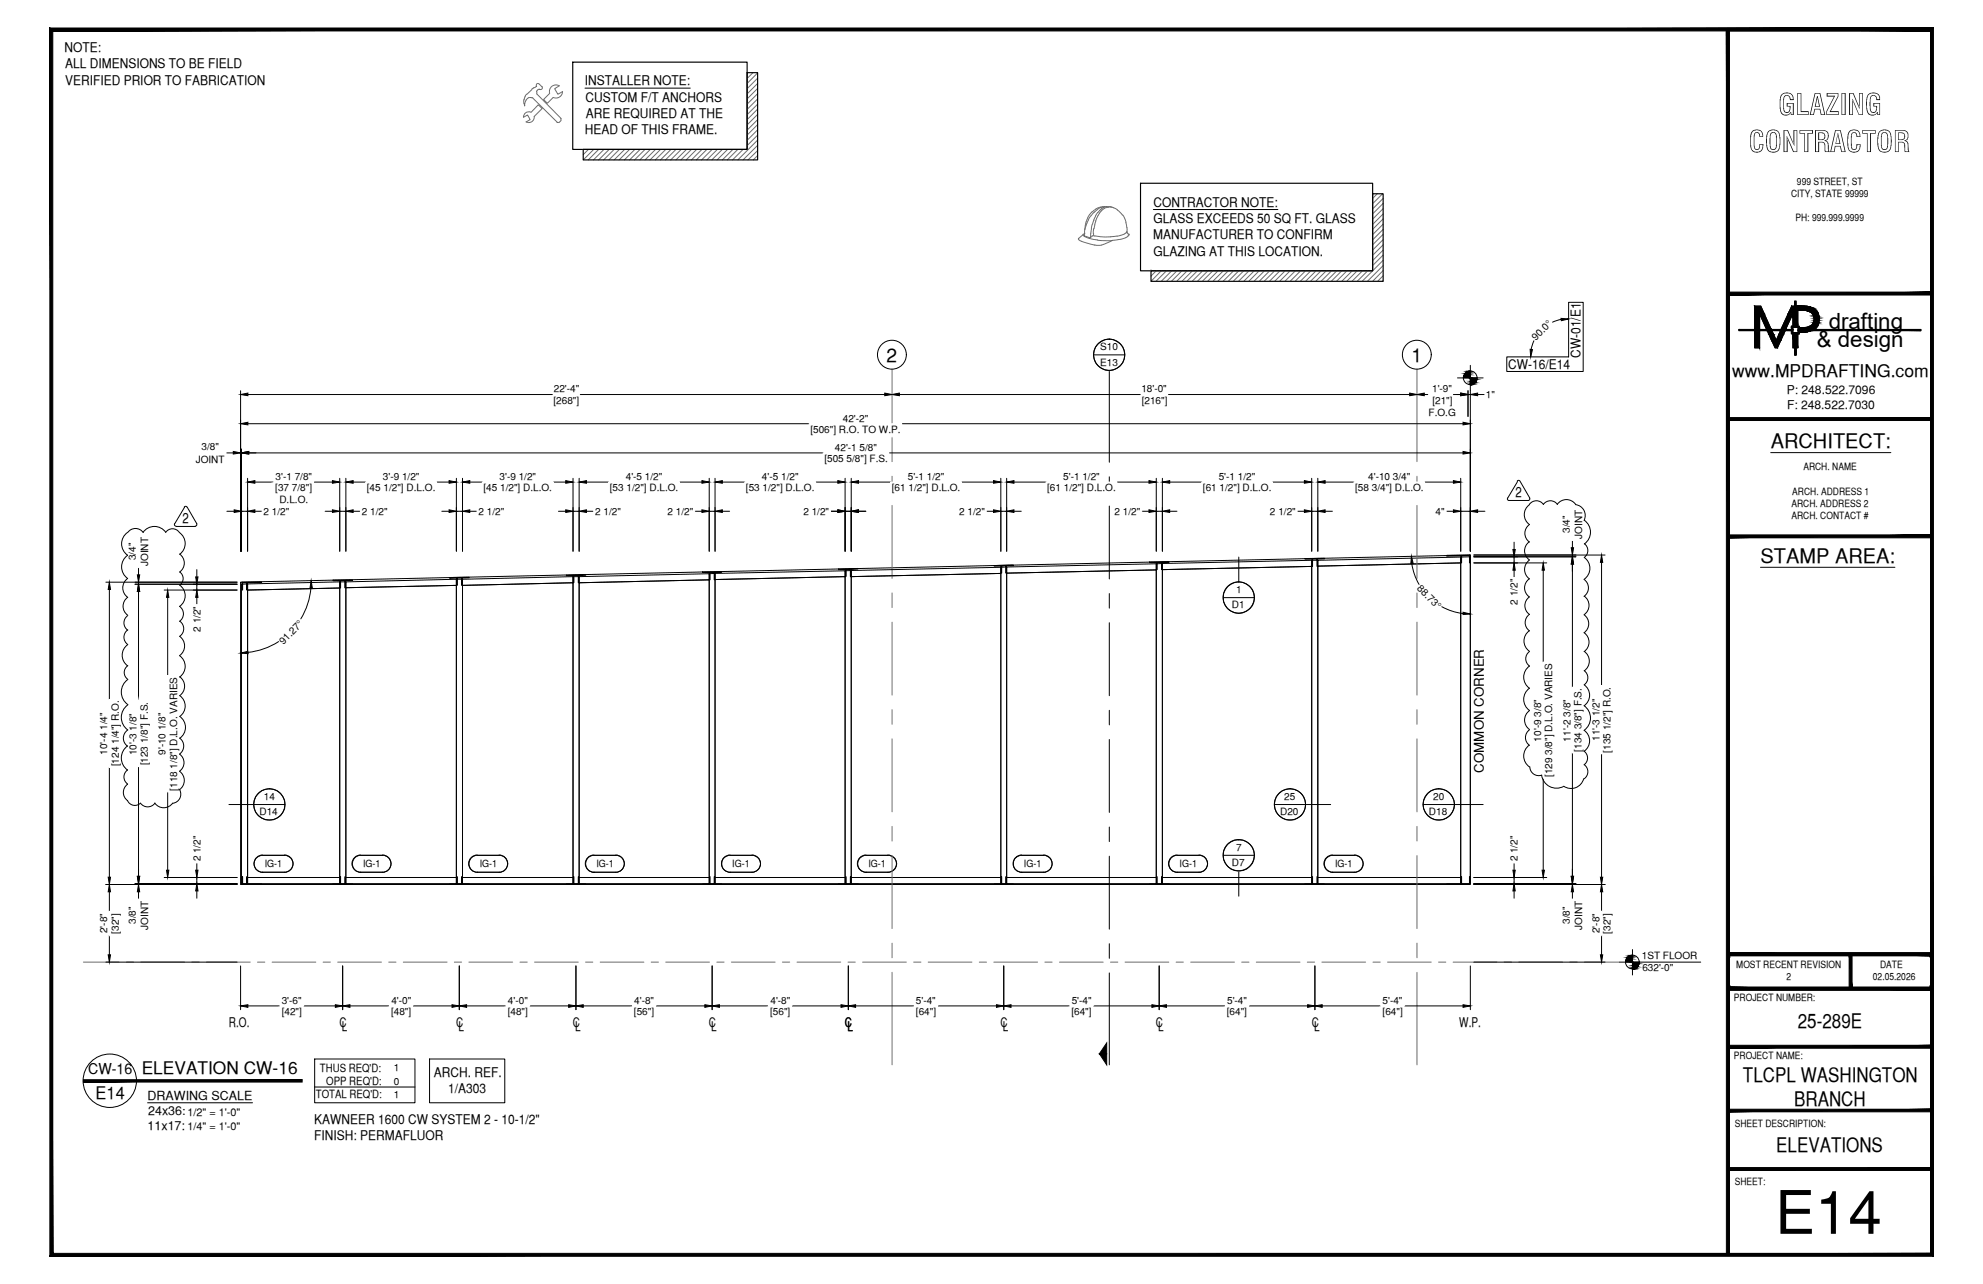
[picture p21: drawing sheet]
<svg xmlns="http://www.w3.org/2000/svg" width="432mm" height="279mm" viewBox="0 0 432 279" stroke-linecap="round" stroke-linejoin="round" font-family="sans-serif">
<defs><g id="words">
<text font-size="13.1" x="386.5" y="268.5">E14</text>
<g font-size="6.3">
<text x="387.2" y="25">GLAZING</text>
<text x="380.8" y="33.1">CONTRACTOR</text>
</g>
<g font-size="4.9">
<text x="398.2" y="71.5">drafting</text>
<text x="395.6" y="75.5">&amp; design</text>
</g>
<g font-size="4.4">
<text x="385.6" y="97.5">ARCHITECT:</text>
<text x="383.3" y="122.5">STAMP AREA:</text>
<text x="391.5" y="223.7">25-289E</text>
<text x="379.5" y="235.4">TLCPL WASHINGTON</text>
<text x="390.7" y="240.7">BRANCH</text>
<text x="386.8" y="250.7">ELEVATIONS</text>
</g>
<g font-size="4.2">
<text x="193" y="78.7">2</text>
<text x="307.3" y="78.7">1</text>
</g>
<g font-size="3.8">
<text x="377.2" y="82">www.MPDRAFTING.com</text>
<text x="30.9" y="233.6">ELEVATION CW-16</text>
<text x="20.8" y="239.1">E14</text>
</g>
<text font-size="3.3" x="19.2" y="233.8">CW-16</text>
<g font-size="3.1">
<text x="39.8" y="113.9">2</text>
<text x="330" y="108.2">2</text>
</g>
<g font-size="2.9">
<text x="14" y="11.2">NOTE:</text>
<text x="14.2" y="14.8">ALL DIMENSIONS TO BE FIELD</text>
<text x="14.2" y="18.4">VERIFIED PRIOR TO FABRICATION</text>
<text x="127.4" y="18.5">INSTALLER NOTE:</text>
<text x="127.5" y="22.1">CUSTOM F/T ANCHORS</text>
<text x="127.4" y="29.2">HEAD OF THIS FRAME.</text>
<text x="127.6" y="25.7">ARE REQUIRED AT THE</text>
<text x="251.1" y="45">CONTRACTOR NOTE:</text>
<text x="251.1" y="52.1">MANUFACTURER TO CONFIRM</text>
<text x="251.1" y="48.5">GLASS EXCEEDS 50 SQ FT. GLASS</text>
<text x="251.1" y="55.6">GLAZING AT THIS LOCATION.</text>
<text x="344.2" y="77.9" transform="rotate(-90 344.2 77.9)">CW-01/E1</text>
<text x="328.4" y="80.3">CW-16/E14</text>
<text x="323.1" y="168.1" transform="rotate(-90 323.1 168.1)">COMMON CORNER</text>
<text x="49.8" y="223.4">R.O.</text>
<text x="73.9" y="223.4">C</text>
<text x="74.4" y="224.4">L</text>
<text x="99.3" y="223.4">C</text>
<text x="99.8" y="224.4">L</text>
<text x="124.7" y="223.4">C</text>
<text x="125.2" y="224.4">L</text>
<text x="154.4" y="223.4">C</text>
<text x="154.9" y="224.4">L</text>
<text x="184" y="223.4">C</text>
<text x="184.5" y="224.4">L</text>
<text x="217.9" y="223.4">C</text>
<text x="218.4" y="224.4">L</text>
<text x="251.7" y="223.4">C</text>
<text x="252.2" y="224.4">L</text>
<text x="285.6" y="223.4">C</text>
<text x="286.1" y="224.4">L</text>
<text x="317.8" y="223.4">W.P.</text>
<text x="94.5" y="234.4">ARCH. REF.</text>
<text x="97.6" y="237.9">1/A303</text>
<text x="68.4" y="244.5">KAWNEER 1600 CW SYSTEM 2 - 10-1/2&quot;</text>
<text x="68.4" y="248">FINISH: PERMAFLUOR</text>
</g>
<g font-size="2.7">
<text x="32.1" y="239.3">DRAWING SCALE</text>
<text x="32.1" y="245.9">11x17:</text>
<text x="32.3" y="242.6">24x36:</text>
</g>
<g font-size="2.6">
<text x="389.1" y="85.8">P: 248.522.7096</text>
<text x="389.1" y="89">F: 248.522.7030</text>
</g>
<g font-size="2.5">
<text x="69.7" y="233.2">THUS REQ'D:</text>
<text x="68.8" y="239">TOTAL REQ'D:</text>
<text x="71.1" y="236.2">OPP REQ'D:</text>
</g>
<g font-size="2.4">
<text x="40.8" y="242.8">1/2&quot; = 1'-0&quot;</text>
<text x="40.8" y="245.9">1/4&quot; = 1'-0&quot;</text>
</g>
<g font-size="2.2">
<text x="391.3" y="40.2">999 STREET, ST</text>
<text x="390" y="42.9">CITY, STATE 99999</text>
<text x="391" y="48.2">PH: 999.999.9999</text>
<text x="239.6" y="76.3">S10</text>
<text x="334.5" y="74.2" transform="rotate(-45 334.5 74.2)">90.0°</text>
<text x="239.6" y="79.6">E13</text>
<text x="120.5" y="87.8">[268&quot;]</text>
<text x="120.6" y="85.4">22'-4&quot;</text>
<text x="248.5" y="85.4">18'-0&quot;</text>
<text x="248.6" y="87.8">[216&quot;]</text>
<text x="311.8" y="85.4">1'-9&quot;</text>
<text x="311.9" y="87.8">[21&quot;]</text>
<text x="323.5" y="86.6">1&quot;</text>
<text x="176.5" y="94.2">[506&quot;] R.O. TO W.P.</text>
<text x="183.5" y="91.8">42'-2&quot;</text>
<text x="311.1" y="90.5">F.O.G</text>
<text x="42.6" y="100.6">JOINT</text>
<text x="43.9" y="98">3/8&quot;</text>
<text x="179.5" y="100.5">[505 5/8&quot;] F.S.</text>
<text x="181.8" y="98.1">42'-1 5/8&quot;</text>
<text x="59.9" y="106.9">[37 7/8&quot;]</text>
<text x="60" y="104.5">3'-1 7/8&quot;</text>
<text x="79.9" y="106.9">[45 1/2&quot;] D.L.O.</text>
<text x="83.4" y="104.5">3'-9 1/2&quot;</text>
<text x="105.3" y="106.9">[45 1/2&quot;] D.L.O.</text>
<text x="108.8" y="104.5">3'-9 1/2&quot;</text>
<text x="132.8" y="106.9">[53 1/2&quot;] D.L.O.</text>
<text x="136.3" y="104.5">4'-5 1/2&quot;</text>
<text x="162.4" y="106.9">[53 1/2&quot;] D.L.O.</text>
<text x="165.9" y="104.5">4'-5 1/2&quot;</text>
<text x="194.2" y="106.9">[61 1/2&quot;] D.L.O.</text>
<text x="197.7" y="104.5">5'-1 1/2&quot;</text>
<text x="228" y="106.9">[61 1/2&quot;] D.L.O.</text>
<text x="231.5" y="104.5">5'-1 1/2&quot;</text>
<text x="261.9" y="106.9">[61 1/2&quot;] D.L.O.</text>
<text x="265.4" y="104.5">5'-1 1/2&quot;</text>
<text x="295.1" y="106.9">[58 3/4&quot;] D.L.O.</text>
<text x="297.9" y="104.5">4'-10 3/4&quot;</text>
<text x="390.3" y="107.6">ARCH. ADDRESS 1</text>
<text x="392.7" y="102.3">ARCH. NAME</text>
<text x="57.4" y="112">2 1/2&quot;</text>
<text x="60.8" y="109.5">D.L.O.</text>
<text x="78.8" y="112">2 1/2&quot;</text>
<text x="104.2" y="112">2 1/2&quot;</text>
<text x="129.6" y="112">2 1/2&quot;</text>
<text x="145.4" y="112">2 1/2&quot;</text>
<text x="174.9" y="112">2 1/2&quot;</text>
<text x="208.9" y="112">2 1/2&quot;</text>
<text x="242.7" y="112">2 1/2&quot;</text>
<text x="276.5" y="112">2 1/2&quot;</text>
<text x="312.6" y="112">4&quot;</text>
<text x="390.1" y="110.3">ARCH. ADDRESS 2</text>
<text x="390.1" y="113">ARCH. CONTACT #</text>
<text x="341.8" y="116" transform="rotate(-90 341.8 116)">3/4&quot;</text>
<text x="344.5" y="117.2" transform="rotate(-90 344.5 117.2)">JOINT</text>
<text x="29.6" y="121.9" transform="rotate(-90 29.6 121.9)">3/4&quot;</text>
<text x="32.3" y="123.2" transform="rotate(-90 32.3 123.2)">JOINT</text>
<text x="269.2" y="129.1">1</text>
<text x="308.4" y="128.3" transform="rotate(44 308.4 128.3)">88.73°</text>
<text x="330.5" y="131.6" transform="rotate(-90 330.5 131.6)">2 1/2&quot;</text>
<text x="43.6" y="137.5" transform="rotate(-90 43.6 137.5)">2 1/2&quot;</text>
<text x="268.2" y="132.4">D1</text>
<text x="61.7" y="140.3" transform="rotate(-46 61.7 140.3)">91.27°</text>
<text x="335.6" y="161.4" transform="rotate(-90 335.6 161.4)">10'-9 3/8&quot;</text>
<text x="341.9" y="161.4" transform="rotate(-90 341.9 161.4)">11'-2 3/8&quot;</text>
<text x="348.3" y="161.2" transform="rotate(-90 348.3 161.2)">11'-3 1/2&quot;</text>
<text x="23.4" y="164.2" transform="rotate(-90 23.4 164.2)">10'-4 1/4&quot;</text>
<text x="25.8" y="166.8" transform="rotate(-90 25.8 166.8)">[124 1/4&quot;] R.O.</text>
<text x="29.7" y="164.3" transform="rotate(-90 29.7 164.3)">10'-3 1/8&quot;</text>
<text x="32.2" y="166.6" transform="rotate(-90 32.2 166.6)">[123 1/8&quot;] F.S.</text>
<text x="36.1" y="164.3" transform="rotate(-90 36.1 164.3)">9'-10 1/8&quot;</text>
<text x="344.4" y="163.6" transform="rotate(-90 344.4 163.6)">[134 3/8&quot;] F.S.</text>
<text x="350.7" y="163.8" transform="rotate(-90 350.7 163.8)">[135 1/2&quot;] R.O.</text>
<text x="38.5" y="172.1" transform="rotate(-90 38.5 172.1)">[118 1/8&quot;] D.L.O. VARIES</text>
<text x="338" y="169.1" transform="rotate(-90 338 169.1)">[129 3/8&quot;] D.L.O. VARIES</text>
<text x="56.5" y="177.4">D14</text>
<text x="57.5" y="174.1">14</text>
<text x="278.8" y="177.4">D20</text>
<text x="279.7" y="174.1">25</text>
<text x="311.1" y="177.4">D18</text>
<text x="312.1" y="174.1">20</text>
<text x="269.2" y="185.2">7</text>
<text x="43.6" y="187.5" transform="rotate(-90 43.6 187.5)">2 1/2&quot;</text>
<text x="57.7" y="188.7">IG-1</text>
<text x="79.1" y="188.7">IG-1</text>
<text x="104.5" y="188.7">IG-1</text>
<text x="129.9" y="188.7">IG-1</text>
<text x="159.4" y="188.7">IG-1</text>
<text x="189.1" y="188.7">IG-1</text>
<text x="222.9" y="188.7">IG-1</text>
<text x="256.9" y="188.7">IG-1</text>
<text x="268.2" y="188.5">D7</text>
<text x="290.7" y="188.7">IG-1</text>
<text x="330.5" y="187.5" transform="rotate(-90 330.5 187.5)">2 1/2&quot;</text>
<text x="23.4" y="203.1" transform="rotate(-90 23.4 203.1)">2'-8&quot;</text>
<text x="25.8" y="203.1" transform="rotate(-90 25.8 203.1)">[32&quot;]</text>
<text x="29.6" y="201" transform="rotate(-90 29.6 201)">3/8&quot;</text>
<text x="32.3" y="202.3" transform="rotate(-90 32.3 202.3)">JOINT</text>
<text x="341.8" y="201" transform="rotate(-90 341.8 201)">3/8&quot;</text>
<text x="344.5" y="202.3" transform="rotate(-90 344.5 202.3)">JOINT</text>
<text x="348.3" y="203.1" transform="rotate(-90 348.3 203.1)">2'-8&quot;</text>
<text x="350.7" y="203.1" transform="rotate(-90 350.7 203.1)">[32&quot;]</text>
<text x="357.5" y="208.7">1ST FLOOR</text>
<text x="357.6" y="211.3">632'-0&quot;</text>
<text x="378.1" y="210.6">MOST RECENT REVISION</text>
<text x="389" y="213.3">2</text>
<text x="407.8" y="213.2">02.05.2026</text>
<text x="409.4" y="210.6">DATE</text>
<text x="61.3" y="218.4">3'-6&quot;</text>
<text x="61.3" y="220.9">[42&quot;]</text>
<text x="85.2" y="220.9">[48&quot;]</text>
<text x="85.2" y="218.4">4'-0&quot;</text>
<text x="110.6" y="220.9">[48&quot;]</text>
<text x="110.6" y="218.4">4'-0&quot;</text>
<text x="138" y="220.9">[56&quot;]</text>
<text x="138.1" y="218.4">4'-8&quot;</text>
<text x="167.7" y="220.9">[56&quot;]</text>
<text x="167.8" y="218.4">4'-8&quot;</text>
<text x="199.5" y="218.4">5'-4&quot;</text>
<text x="199.5" y="220.9">[64&quot;]</text>
<text x="233.3" y="220.9">[64&quot;]</text>
<text x="233.4" y="218.4">5'-4&quot;</text>
<text x="267.1" y="220.9">[64&quot;]</text>
<text x="267.2" y="218.4">5'-4&quot;</text>
<text x="301.1" y="218.4">5'-4&quot;</text>
<text x="301.1" y="220.9">[64&quot;]</text>
<text x="377.6" y="217.8">PROJECT NUMBER:</text>
<text x="85.8" y="233.1">1</text>
<text x="377.6" y="230.4">PROJECT NAME:</text>
<text x="85.8" y="236">0</text>
<text x="85.8" y="238.8">1</text>
<text x="377.8" y="245.2">SHEET DESCRIPTION:</text>
<text x="377.8" y="257.9">SHEET:</text>
</g>
</g></defs>
<!-- layer: GLASS -->
<path d="M53.9 128.4l20.1-.4v62.9h-20.1zM75.3 127.9l24.1-.5v63.5h-24.1zM100.7 127.4l24.1-.6v64.1h-24.1zM126.1 126.8l28.3-.6v64.7h-28.3zM155.7 126.1l28.3-.6v65.4h-28.3zM185.4 125.5l32.5-.7v66.1h-32.5zM219.2 124.7l32.6-.7v66.9h-32.6zM253.1 124l32.5-.7v67.6h-32.5zM287 123.2l31.1-.7v68.4h-31.1z" fill="none" stroke="#000" stroke-width=".22"/>
<!-- layer: COMPONENTS -->
<g fill="none" stroke="#000" stroke-width=".22">
<path d="M52.6 127.1h1.3v65.2h-1.3zM53.9 127.1l20.1-.5v1.4l-20.1 .4zM60.7 139.6a15.4 15.4 0 0 1-6.8 2.4M67.7 127.9a15.4 15.4 0 0 1-2.2 6.8M74 126.6h1.3v65.7h-1.3zM75.3 126.6l24.1-.6v1.4l-24.1 .5zM99.4 126h1.3v66.3h-1.3zM100.7 126l24.1-.5v1.3l-24.1 .6zM124.8 125.5h1.3v66.8h-1.3zM126.1 125.5l28.3-.7v1.4l-28.3 .6zM154.4 124.8h1.3v67.5h-1.3zM155.7 124.8l28.3-.6v1.3l-28.3 .6z"/>
<path d="M184 124.2l1.4-.1v68.2h-1.4zM185.4 124.1l32.5-.7v1.4l-32.5 .7zM217.9 123.4h1.3v68.9h-1.3zM219.2 123.4l32.6-.7v1.3l-32.6 .7zM251.8 122.7l1.3-.1v69.7h-1.3zM253.1 122.6l32.5-.7v1.4l-32.5 .7zM285.6 121.9h1.4v70.4h-1.4zM287 121.9l31.1-.7v1.3l-31.1 .7zM307.4 122.6l.7 2.7 .9 1.9M314 132l2.5 1.1 2 .4M318.1 121.2h2.1v71.1h-2.1zM53.9 190.9h20.1v1.4h-20.1z"/>
<path d="M75.3 190.9h24.1v1.4h-24.1zM100.7 190.9h24.1v1.4h-24.1zM126.1 190.9h28.3v1.4h-28.3zM155.7 190.9h28.3v1.4h-28.3zM185.4 190.9h32.5v1.4h-32.5zM219.2 190.9h32.6v1.4h-32.6zM253.1 190.9h32.5v1.4h-32.5zM287 190.9h31.1v1.4h-31.1z"/>
</g>
<!-- layer: GLASS TAG -->
<g fill="none" stroke="#fff" stroke-width=".22">
<path d="M56.8 189.8h5.5h-5.1h4.8M62 186.1h-5.1h5.4M78.2 189.8h5.4h-5.1h4.8M83.3 186.1h-5.1h5.4M103.6 189.8h5.4h-5.1h4.8M108.7 186.1h-5.1h5.4M129 189.8h5.4h-5.1h4.8M134.1 186.1h-5.1h5.4M158.7 189.8h5.4h-5.1h4.8M163.8 186.1h-5.1h5.4M188.3 189.8h5.4h-5.1h4.8M193.4 186.1h-5.1h5.4"/>
<path d="M222.2 189.8h5.4h-5.1h4.8M227.3 186.1h-5.1h5.4M256 189.8h5.4h-5.1h4.8M261.1 186.1h-5.1h5.4M289.9 189.8h5.4h-5.1h4.8M295 186.1h-5.1h5.4"/>
</g>
<g fill="#fff" stroke="#fff" stroke-width=".22">
<path d="M289.3 186.4l.6-.3h5.4zM289.3 186.4h6.6l-.6-.3zM288.8 186.8l.5-.4h6.6zM288.8 186.8h7.6l-.5-.4zM288.8 186.8h7.6l-7.9 .5zM288.5 187.3h8.2l-.3-.5zM288.5 187.3h8.2l-8.3 .7zM288.4 188h8.5l-.2-.7zM288.4 188h8.5l-8.4 .6zM288.5 188.6h8.2l.2-.6zM288.5 188.6h8.2l-7.9 .6zM288.8 189.2h7.6l.3-.6zM288.8 189.2h7.6l-7.1 .3zM289.3 189.5h6.6l.5-.3zM289.3 189.5h6.6l-6 .3zM289.9 189.8h5.4l.6-.3z"/>
<path d="M255.4 186.4l.6-.3h5.4zM255.4 186.4h6.7l-.7-.3zM255 186.8l.4-.4h6.7zM255 186.8h7.5l-.4-.4zM255 186.8h7.5l-7.9 .5zM254.6 187.3h8.2l-.3-.5zM254.6 187.3h8.2l-8.3 .7zM254.5 188h8.5l-.2-.7zM254.5 188h8.5l-8.4 .6zM254.6 188.6h8.2l.2-.6zM254.6 188.6h8.2l-7.8 .6zM255 189.2h7.5l.3-.6zM255 189.2h7.5l-7.1 .3zM255.4 189.5h6.7l.4-.3zM255.4 189.5h6.7l-6.1 .3zM256 189.8h5.4l.7-.3z"/>
<path d="M128.4 186.4l.6-.3h5.4zM128.4 186.4h6.7l-.7-.3zM128 186.8l.4-.4h6.7zM128 186.8h7.5l-.4-.4zM128 186.8h7.5l-7.9 .5zM127.6 187.3h8.2l-.3-.5zM127.6 187.3h8.2l-8.3 .7zM127.5 188h8.5l-.2-.7zM127.5 188h8.5l-8.4 .6zM127.6 188.6h8.2l.2-.6zM127.6 188.6h8.2l-7.8 .6zM128 189.2h7.5l.3-.6zM128 189.2h7.5l-7.1 .3zM128.4 189.5h6.7l.4-.3zM128.4 189.5h6.7l-6.1 .3zM129 189.8h5.4l.7-.3z"/>
<path d="M103 186.4l.6-.3h5.4zM103 186.4h6.7l-.7-.3zM102.6 186.8l.4-.4h6.7zM102.6 186.8h7.5l-.4-.4zM102.6 186.8h7.5l-7.9 .5zM102.2 187.3h8.2l-.3-.5zM102.2 187.3h8.2l-8.3 .7zM102.1 188h8.5l-.2-.7zM102.1 188h8.5l-8.4 .6zM102.2 188.6h8.2l.2-.6zM102.2 188.6h8.2l-7.8 .6zM102.6 189.2h7.5l.3-.6zM102.6 189.2h7.5l-7.1 .3zM103 189.5h6.7l.4-.3zM103 189.5h6.7l-6.1 .3zM103.6 189.8h5.4l.7-.3z"/>
<path d="M77.6 186.4l.6-.3h5.4zM77.6 186.4h6.7l-.7-.3zM77.2 186.8l.4-.4h6.7zM77.2 186.8h7.5l-.4-.4zM77.2 186.8h7.5l-7.9 .5zM76.8 187.3h8.2l-.3-.5zM76.8 187.3h8.2l-8.3 .7zM76.7 188h8.5l-.2-.7zM76.7 188h8.5l-8.4 .6zM76.8 188.6h8.2l.2-.6zM76.8 188.6h8.2l-7.8 .6zM77.2 189.2h7.5l.3-.6zM77.2 189.2h7.5l-7.1 .3zM77.6 189.5h6.7l.4-.3zM77.6 189.5h6.7l-6.1 .3zM78.2 189.8h5.4l.7-.3z"/>
<path d="M56.3 186.4l.6-.3h5.4zM56.3 186.4h6.6l-.6-.3zM55.8 186.8l.5-.4h6.6zM55.8 186.8h7.6l-.5-.4zM55.8 186.8h7.6l-8 .5zM55.4 187.3h8.3l-.3-.5zM55.4 187.3h8.3l-8.4 .7zM55.3 188h8.5l-.1-.7zM55.3 188h8.5l-8.4 .6zM55.4 188.6h8.3l.1-.6zM55.4 188.6h8.3l-7.9 .6zM55.8 189.2h7.6l.3-.6zM55.8 189.2h7.6l-7.1 .3zM56.3 189.5h6.6l.5-.3zM56.3 189.5h6.6l-6.1 .3zM56.8 189.8h5.5l.6-.3z"/>
<path d="M221.6 186.4l.6-.3h5.4zM221.6 186.4h6.6l-.6-.3zM221 186.8l.6-.4h6.6zM221 186.8h7.7l-.5-.4zM221 186.8h7.7l-8 .5zM220.7 187.3h8.3l-.3-.5zM220.7 187.3h8.3l-8.3 .7zM220.7 188h8.4l-.1-.7zM220.7 188h8.4l-8.4 .6zM220.7 188.6h8.3l.1-.6zM220.7 188.6h8.3l-8 .6zM221 189.2h7.7l.3-.6zM221 189.2h7.7l-7.1 .3zM221.6 189.5h6.6l.5-.3zM221.6 189.5h6.6l-6 .3zM222.2 189.8h5.4l.6-.3z"/>
<path d="M187.7 186.4l.6-.3h5.4zM187.7 186.4h6.6l-.6-.3zM187.2 186.8l.5-.4h6.6zM187.2 186.8h7.6l-.5-.4zM187.2 186.8h7.6l-7.9 .5zM186.9 187.3h8.2l-.3-.5zM186.9 187.3h8.2l-8.3 .7zM186.8 188h8.5l-.2-.7zM186.8 188h8.5l-8.4 .6zM186.9 188.6h8.2l.2-.6zM186.9 188.6h8.2l-7.9 .6zM187.2 189.2h7.6l.3-.6zM187.2 189.2h7.6l-7.1 .3zM187.7 189.5h6.6l.5-.3zM187.7 189.5h6.6l-6 .3zM188.3 189.8h5.4l.6-.3z"/>
<path d="M158.1 186.4l.6-.3h5.4zM158.1 186.4h6.6l-.6-.3zM157.5 186.8l.6-.4h6.6zM157.5 186.8h7.7l-.5-.4zM157.5 186.8h7.7l-8 .5zM157.2 187.3h8.3l-.3-.5zM157.2 187.3h8.3l-8.3 .7zM157.2 188h8.4l-.1-.7zM157.2 188h8.4l-8.4 .6zM157.2 188.6h8.3l.1-.6zM157.2 188.6h8.3l-8 .6zM157.5 189.2h7.7l.3-.6zM157.5 189.2h7.7l-7.1 .3zM158.1 189.5h6.6l.5-.3zM158.1 189.5h6.6l-6 .3zM158.7 189.8h5.4l.6-.3z"/>
</g>
<path d="M55.8 186.8l1.1-.7h5.1a1.84 1.84 0 0 1 1.8 1.9 1.84 1.84 0 0 1-1.8 1.8h-4.8a1.84 1.84 0 0 1-1.7-1 1.84 1.84 0 0 1 .3-2zM77.2 186.8l1-.7h5.1a1.84 1.84 0 0 1 1.9 1.9 1.84 1.84 0 0 1-1.9 1.8h-4.8a1.84 1.84 0 0 1-1.6-1.1 1.84 1.84 0 0 1 .3-1.9zM102.6 186.8l1-.7h5.1a1.84 1.84 0 0 1 1.9 1.9 1.84 1.84 0 0 1-1.9 1.8h-4.8a1.84 1.84 0 0 1-1.6-1.1 1.84 1.84 0 0 1 .3-1.9zM128 186.8l1-.7h5.1a1.84 1.84 0 0 1 1.9 1.9 1.84 1.84 0 0 1-1.9 1.8h-4.8a1.84 1.84 0 0 1-1.6-1.1 1.84 1.84 0 0 1 .3-1.9zM157.5 186.8l1.2-.7h5.1a1.84 1.84 0 0 1 1.8 1.9 1.84 1.84 0 0 1-1.8 1.8h-4.8a1.84 1.84 0 0 1-1.7-1 1.84 1.84 0 0 1 .2-2zM187.2 186.8l1.1-.7h5.1a1.84 1.84 0 0 1 1.9 1.9 1.84 1.84 0 0 1-1.9 1.8h-4.8a1.84 1.84 0 0 1-1.7-1.1 1.84 1.84 0 0 1 .3-1.9zM221 186.8l1.2-.7h5.1a1.84 1.84 0 0 1 1.8 1.9 1.84 1.84 0 0 1-1.8 1.8h-4.8a1.84 1.84 0 0 1-1.7-1 1.84 1.84 0 0 1 .2-2zM255 186.8l1-.7h5.1a1.84 1.84 0 0 1 1.9 1.9 1.84 1.84 0 0 1-1.9 1.8h-4.8a1.84 1.84 0 0 1-1.6-1.1 1.84 1.84 0 0 1 .3-1.9zM288.8 186.8l1.1-.7h5.1a1.84 1.84 0 0 1 1.9 1.9 1.84 1.84 0 0 1-1.9 1.8h-4.8a1.84 1.84 0 0 1-1.7-1.1 1.84 1.84 0 0 1 .3-1.9z" fill="none" stroke="#000" stroke-width=".22"/>
<!-- layer: SYMBOLS -->
<g fill="none" stroke="#000" stroke-width=".22">
<path d="M238.1 77.2h6.8M320.2 79.5v5.5M334 74.2l-.6 1.8M339.9 69.5l-1.8 .6M241.6 80.6v20M317.4 82.2h5.6M241.6 103.8v3.1M241.6 110.1v15.9M241.6 129.2v3.1M241.6 135.5v15.9M266.4 130h6.8M241.6 154.6v3.1"/>
<path d="M55.2 175.1h6.8M241.6 160.9v15.9M241.6 180v3.1M277.5 175.1h6.8M309.9 175.1h6.8M57.2 186.1a1.87 1.87 0 0 0-1.9 1.8 1.87 1.87 0 0 0 1.9 1.9M57.2 186.1h4.8M61.9 186.1a1.87 1.87 0 0 1 1.9 1.8 1.87 1.87 0 0 1-1.9 1.9h-4.7M78.5 186.1a1.87 1.87 0 0 0-1.9 1.8 1.87 1.87 0 0 0 1.9 1.9M78.5 186.1h4.8M83.3 186.1a1.87 1.87 0 0 1 1.9 1.8 1.87 1.87 0 0 1-1.9 1.9h-4.8M103.9 186.1a1.87 1.87 0 0 0-1.9 1.8 1.87 1.87 0 0 0 1.9 1.9"/>
<path d="M103.9 186.1h4.8M103.9 189.8h4.8M108.7 186.1a1.87 1.87 0 0 1 1.9 1.8 1.87 1.87 0 0 1-1.9 1.9M129.3 186.1a1.87 1.87 0 0 0-1.9 1.8 1.87 1.87 0 0 0 1.9 1.9h4.8M129.3 186.1h4.8M134.1 186.1a1.87 1.87 0 0 1 1.9 1.8 1.87 1.87 0 0 1-1.9 1.9M159 186.1a1.87 1.87 0 0 0-1.9 1.8 1.87 1.87 0 0 0 1.9 1.9M159 186.1h4.8M163.7 186.1a1.87 1.87 0 0 1 1.9 1.8 1.87 1.87 0 0 1-1.9 1.9h-4.7M188.6 186.1a1.87 1.87 0 0 0-1.9 1.8 1.87 1.87 0 0 0 1.9 1.9h4.8M188.6 186.1h4.8M193.3 186.1a1.87 1.87 0 0 1 1.9 1.8 1.87 1.87 0 0 1-1.9 1.9"/>
<path d="M222.5 186.1a1.87 1.87 0 0 0-1.9 1.8 1.87 1.87 0 0 0 1.9 1.9h4.8M222.5 186.1h4.8M227.2 186.1a1.87 1.87 0 0 1 1.9 1.8 1.87 1.87 0 0 1-1.9 1.9M241.6 186.3v15.9M256.3 186.1a1.87 1.87 0 0 0-1.9 1.8 1.87 1.87 0 0 0 1.9 1.9M256.3 186.1h4.8M256.3 189.8h4.8M261.1 186.1a1.87 1.87 0 0 1 1.9 1.8 1.87 1.87 0 0 1-1.9 1.9M266.4 186.1h6.8M290.2 186.1a1.87 1.87 0 0 0-1.9 1.8 1.87 1.87 0 0 0 1.9 1.9M290.2 186.1h4.8M294.9 186.1a1.87 1.87 0 0 1 1.9 1.8 1.87 1.87 0 0 1-1.9 1.9h-4.7"/>
<path d="M241.6 205.4v3.1M241.6 211.7v20M352.7 209.4h17.6M355.5 206.6v5.6M68.5 230.4h21.9v9.6h-21.9zM68.5 236.5h21.9"/>
<circle cx="241.5" cy="77.2" r="3.4"/>
<circle cx="320.1" cy="82.2" r="1.49"/>
<circle cx="269.7" cy="130" r="3.4"/>
<circle cx="58.6" cy="175" r="3.4"/>
<circle cx="280.9" cy="175" r="3.4"/>
<circle cx="313.3" cy="175" r="3.4"/>
<circle cx="269.7" cy="186.1" r="3.4"/>
<circle cx="355.4" cy="209.3" r="1.49"/>
<circle cx="23.9" cy="235.2" r="5.8"/>
</g>
<!-- layer: ROUGH OPENING -->
<path d="M52.4 126.7l267.8-5.9v71.7h-267.8z" fill="none" stroke="#000" stroke-width=".22"/>
<!-- layer: DETAIL TAG -->
<path d="M269.7 126.6l-.8 .1M58.7 171.6l.9 .2M280.9 171.6l-.9 .2M313.3 171.6l-.9 .2M269.7 182.8h-.8" fill="none" stroke="#fff" stroke-width=".22"/>
<g fill="#fff" stroke="#fff" stroke-width=".22">
<path d="M269.7 133.5l1.8-.5-.9 .3zM268.9 133.3l.8 .2 1.8-.5zM268.9 133.3l3.3-.8-.7 .5zM268 133l.9 .3 3.3-.8zM268 133l4.7-1.2-.5 .7zM267.3 132.5l.7 .5 4.7-1.2zM267.3 132.5l5.7-1.6-.3 .9zM266.8 131.8l.5 .7 5.7-1.6zM266.8 131.8l6.4-1.8-.2 .9zM266.4 130.9l.4 .9 6.4-1.8zM266.4 130.9l6.6-1.7 .2 .8zM266.4 130v.9l6.6-1.7zM266.4 130l6.3-1.7 .3 .9zM266.4 129.2v.8l6.3-1.7zM266.4 129.2l5.8-1.6 .5 .7zM266.8 128.3l-.4 .9 5.8-1.6zM266.8 128.3l4.7-1.2 .7 .5zM267.3 127.6l-.5 .7 4.7-1.2zM267.3 127.6l3.3-.9 .9 .4zM267.3 127.6l3.3-.9-2.6 .4zM268 127.1l1.7-.5 .9 .1zM268 127.1l1.7-.5-.8 .1z"/>
<path d="M269.7 189.5l1.8-.4zM268.9 189.4l.8 .1 1.8-.4zM268.9 189.4l3.3-.9-.7 .6zM268 189.1l.9 .3 3.3-.9zM268 189.1l4.7-1.3-.5 .7zM267.3 188.5l.7 .6 4.7-1.3zM267.3 188.5l5.7-1.5-.3 .8zM266.8 187.8l.5 .7 5.7-1.5zM266.8 187.8l6.4-1.7-.2 .9zM266.4 187l.4 .8 6.4-1.7zM266.4 187l6.6-1.8 .2 .9zM266.4 186.1v.9l6.6-1.8zM266.4 186.1l6.3-1.7 .3 .8zM266.4 185.2v.9l6.3-1.7zM266.4 185.2l5.8-1.5 .5 .7zM266.8 184.4l-.4 .8 5.8-1.5zM266.8 184.4l4.7-1.2 .7 .5zM267.3 183.7l-.5 .7 4.7-1.2zM267.3 183.7l3.3-.9 .9 .4zM267.3 183.7l3.3-.9-2.6 .4zM268 183.2l1.7-.4h.9zM268 183.2l1.7-.4h-.8z"/>
<path d="M313.3 178.4l1.7-.4-.8 .4zM312.4 178.4h.9l1.7-.4zM312.4 178.4l3.3-.9-.7 .5zM311.6 178l.8 .4 3.3-.9zM311.6 178l4.6-1.2-.5 .7zM310.9 177.5l.7 .5 4.6-1.2zM310.9 177.5l5.7-1.5-.4 .8zM310.4 176.8l.5 .7 5.7-1.5zM310.4 176.8l6.3-1.7-.1 .9zM310 176l.4 .8 6.3-1.7zM310 176l6.6-1.8 .1 .9zM309.9 175.1l.1 .9 6.6-1.8zM309.9 175.1l6.3-1.7 .4 .8zM310 174.2l-.1 .9 6.3-1.7zM310 174.2l5.7-1.5 .5 .7zM310.4 173.4l-.4 .8 5.7-1.5zM310.4 173.4l4.6-1.3 .7 .6zM310.9 172.7l-.5 .7 4.6-1.3zM310.9 172.7l3.3-.9 .8 .3zM310.9 172.7l3.3-.9-2.6 .3zM311.6 172.1l1.7-.5 .9 .2zM311.6 172.1l1.7-.5z"/>
<path d="M280.9 178.4l1.7-.4-.8 .4zM280 178.4h.9l1.7-.4zM280 178.4l3.3-.9-.7 .5zM279.2 178l.8 .4 3.3-.9zM279.2 178l4.6-1.2-.5 .7zM278.5 177.5l.7 .5 4.6-1.2zM278.5 177.5l5.7-1.5-.4 .8zM277.9 176.8l.6 .7 5.7-1.5zM277.9 176.8l6.4-1.7-.1 .9zM277.6 176l.3 .8 6.4-1.7zM277.6 176l6.6-1.8 .1 .9zM277.5 175.1l.1 .9 6.6-1.8zM277.5 175.1l6.3-1.7 .4 .8zM277.6 174.2l-.1 .9 6.3-1.7zM277.6 174.2l5.7-1.5 .5 .7zM277.9 173.4l-.3 .8 5.7-1.5zM277.9 173.4l4.7-1.3 .7 .6zM278.5 172.7l-.6 .7 4.7-1.3zM278.5 172.7l3.3-.9 .8 .3zM278.5 172.7l3.3-.9-2.6 .3zM279.2 172.1l1.7-.5 .9 .2zM279.2 172.1l1.7-.5z"/>
<path d="M57 178l.8 .4h.9zM57 178l2.6 .4h-.9zM56.3 177.5l.7 .5 2.6 .4zM56.3 177.5l4.1 .5-.8 .4zM55.7 176.8l.6 .7 4.1 .5zM55.7 176.8l5.4 .7-.7 .5zM55.4 176l.3 .8 5.4 .7zM55.4 176l6.2 .8-.5 .7zM55.2 175.1l.2 .9 6.2 .8zM55.2 175.1l6.8 .9-.4 .8zM55.4 174.2l-.2 .9 6.8 .9zM55.4 174.2l6.6 .9v.9zM55.7 173.4l-.3 .8 6.6 .9zM55.7 173.4l6.3 .8v.9zM56.3 172.7l-.6 .7 6.3 .8zM56.3 172.7l5.3 .7 .4 .8zM56.3 172.7l5.3 .7-4.6-1.3zM57 172.1l4.1 .6 .5 .7zM57 172.1l4.1 .6-3.3-.9zM57.8 171.8l2.6 .3 .7 .6zM57.8 171.8l2.6 .3-1.7-.5zM58.7 171.6l1.7 .5z"/>
</g>
<g fill="none" stroke="#000" stroke-width=".22">
<path d="M269.7 121.2v5.4M49.8 175.1h5.4M284.3 175.1h5.5M316.7 175.1h6.3M269.7 189.5v5.5"/>
<circle cx="269.8" cy="130" r="3.4"/>
<circle cx="58.6" cy="175.1" r="3.4"/>
<circle cx="280.9" cy="175.1" r="3.4"/>
<circle cx="313.3" cy="175" r="3.4"/>
<circle cx="269.8" cy="186.2" r="3.4"/>
</g>
<!-- layer: F-T ANCHOR -->
<g fill="none" stroke="#000" stroke-width=".22">
<path d="M52.7 126.7l4.3-.1v.1l-3.2 .1v1.6h-.1v-1.6h-.9v1.6h-.1zM72.5 126.2h4.3v.1l-1.6 .1v1.6l-.1-1.6h-.9v1.6h-.2v-1.6h-1.5zM97.9 125.7l4.3-.1v.1l-1.6 .1v1.6l-.1-1.6h-.9v1.6h-.2v-1.6l-1.5 .1zM123.3 125.2l4.3-.2v.2h-1.6v1.6l-.1-1.6h-.9v1.6h-.2v-1.6l-1.5 .1zM153 124.5l4.2-.1v.1l-1.6 .1v1.6h-.1v-1.6h-.9v1.6h-.1v-1.6h-1.5zM182.6 123.8l4.2-.1v.1l-1.5 .1v1.6h-.1v-1.6l-1 .1-.1 1.5v-1.5h-1.5zM216.5 123.1l4.2-.2v.2h-1.6v1.6h-.1v-1.6l-.9 .1v1.5h-.1v-1.5h-1.5zM250.3 122.3l4.3-.1v.2h-1.6v1.6l-.1-1.6h-.9v1.6h-.2v-1.6h-1.5zM284.2 121.5h4.2v.1l-1.5 .1v1.6h-.1v-1.6h-1l-.1 1.6v-1.6h-1.5zM315 120.8h5v1.7v-1.6l-1.7 .1v1.5h-.2v-1.5h-3.1zM52.7 190.8h.1v1.5h.9v-1.5h.1v1.5h3.2v.2h-4.3zM74 190.8h.2v1.5h.9l.1-1.5v1.5h1.6v.2h-4.3v-.2h1.5z"/>
<path d="M99.4 190.8h.2v1.5h.9l.1-1.5v1.5h1.6v.2h-4.3v-.2h1.5zM124.8 190.8h.2v1.5h.9l.1-1.5v1.5h1.6v.2h-4.3v-.2h1.5zM154.5 190.8h.1v1.5h.9v-1.5h.1v1.5h1.6v.2h-4.2v-.2h1.5zM182.6 192.3h1.5v-1.5l.1 1.5h1v-1.5h.1v1.5h1.5v.2h-4.2zM218 190.8h.1v1.5h.9v-1.5h.1v1.5h1.6v.2h-4.2v-.2h1.5zM251.8 190.8h.2v1.5h.9l.1-1.5v1.5h1.6v.2h-4.3v-.2h1.5zM284.2 192.3h1.5v-1.5l.1 1.5h1v-1.5h.1v1.5h1.5v.2h-4.2zM315 192.3h3.1v-1.5h.2v1.5h1.7v-1.5v1.7h-5z"/>
</g>
<!-- layer: GRID LINES -->
<g fill="none" stroke="#6c6c6c" stroke-width=".22">
<path d="M194.2 80.3v20.2M308.5 80.3v20.2M194.2 103.6v3.2M194.2 110v15.9M308.5 103.6v3.2M308.5 110v15.9M194.2 129v3.2M194.2 135.4v15.9M308.5 129v3.2M308.5 135.4v15.9M194.2 154.4v3.2M308.5 154.4v3.2"/>
<path d="M194.2 160.8v15.9M194.2 179.8v3.2M308.5 160.8v15.9M308.5 179.8v3.2M194.2 186.2v15.9M308.5 186.2v15.9M18.2 209.4h7.7M27.5 209.4h1.6M30.7 209.4h9.5M41.8 209.4h1.6M45 209.4h9.5M56.1 209.4h1.6"/>
<path d="M59.2 209.4h9.6M70.4 209.4h1.5M73.5 209.4h9.6M84.6 209.4h1.6M87.8 209.4h9.5M98.9 209.4h1.6M102.1 209.4h9.5M113.2 209.4h1.6M116.4 209.4h9.5M127.5 209.4h1.6M130.7 209.4h9.5M141.8 209.4h1.6"/>
<path d="M145 209.4h9.5M156.1 209.4h1.6M159.3 209.4h9.5M170.4 209.4h1.6M173.5 209.4h9.6M184.7 209.4h1.5M187.8 209.4h9.6M194.2 205.2v3.2M194.2 211.6v20.1M198.9 209.4h1.6M202.1 209.4h9.5M213.2 209.4h1.6"/>
<path d="M216.4 209.4h9.5M227.5 209.4h1.6M230.7 209.4h9.5M241.8 209.4h1.6M245 209.4h9.5M256.1 209.4h1.6M259.3 209.4h9.5M270.4 209.4h1.6M273.6 209.4h9.5M284.7 209.4h1.6M287.8 209.4h9.6M299 209.4h1.5"/>
<path d="M302.1 209.4h9.6M308.5 205.2v3.2M308.5 211.6v20.1M313.2 209.4h1.6M316.4 209.4h9.5M327.5 209.4h1.6M330.7 209.4h9.5M341.8 209.4h1.6M345 209.4h7.7"/>
</g>
<!-- layer: NOTES -->
<path d="M127.4 19.2h22.9M251.1 45.6h27.2M93.5 230.4h16.4v9.6h-16.4z" fill="none" stroke="#000" stroke-width=".22"/>
<!-- layer: LIGHT_1 -->
<g fill="none" stroke="#6c6c6c" stroke-width=".22">
<path d="M115.8 19.5l-1.1 1M116.2 19.1l-.4 .3M116.6 18.9l-.4 .3M116.8 18.8l-.1 .1M116.8 18.4v.5M116.9 19.8v.2M116.9 20v.4M117.3 18.2h-.3l-.2 .2M117.4 18.3l.6 .6M117.5 19.5l-.1-.1-.5 .4M118 18.8v.6h-.5M162.8 15.8l-.1 .1"/>
<path d="M164 15.8l-1.3 1.3M165 15.9l-2.3 2.3M165 17l-2.3 2.3M165 18.2l-2.3 2.2M165 19.2l-2.3 2.3M114 25.5l.9-.5 .5 1-.8 .5M114.1 21.7v.8M114.4 21l-.3 .7M114.7 20.5l-.4 .5M115.1 21.3a2.02 2.02 0 0 0-.9 1.7l-.1-.5M115.6 24.4a1.17 1.17 0 0 0-1.6 1.1M115.6 24.4l1.6-1.6 .8 .8-1.7 1.7a1.18 1.18 0 0 1-.5 1.2 1.18 1.18 0 0 1-1.2 0"/>
<path d="M115.7 21.3h-.6M115.7 21.2h.3M116 21.3l5.3 5.3M116.9 20.4l5.3 5.4M120.4 21.2a1.43 1.43 0 0 0 2.1-1.3l-1 .6-.7-1.2 1-.6a1.44 1.44 0 0 0-1.6 .1 1.44 1.44 0 0 0-.5 1.5l-1.3 1.4 .8 .8 1.3-1.3M121.3 26.6h.4M122.1 25.7v.4M122.2 26.2l-.5 .5M127 32.5v.1M128.1 32.5l-1.1 1.2M129.3 32.5l-2.3 2.3M130.4 32.5l-2.3 2.3"/>
<path d="M131.5 32.5l-2.3 2.3M132.7 32.5l-2.3 2.3M133.7 32.5l-2.3 2.3M134.9 32.5l-2.3 2.3M136 32.5l-2.3 2.3M137.1 32.5l-2.3 2.3M138.2 32.5l-2.2 2.3M139.4 32.5l-2.3 2.3M140.5 32.5l-2.3 2.3M141.6 32.5l-2.3 2.3M142.7 32.5l-2.2 2.3M143.8 32.5l-2.3 2.3"/>
<path d="M145 32.5l-2.3 2.3M146.1 32.5l-2.3 2.3M147.2 32.5l-2.3 2.3M148.3 32.5l-2.3 2.3M149.5 32.5l-2.3 2.3M150.6 32.5l-2.3 2.3M151.7 32.5l-2.3 2.3M152.8 32.5l-2.2 2.3M153.9 32.5l-2.3 2.3M155.1 32.5l-2.3 2.3M156.2 32.5l-2.3 2.3M157.3 32.5l-2.3 2.3"/>
<path d="M158.4 32.5l-2.3 2.3M159.6 32.5l-2.3 2.3M160.7 32.5l-2.3 2.3M161.8 32.5l-2.3 2.3M165 20.4l-2.3 2.3M165 21.5l-2.3 2.3M165 22.7l-2.3 2.3M165 23.7l-2.3 2.3M165 24.9l-2.3 2.3M165 26l-2.3 2.3M165 27.1l-2.3 2.3M165 28.3l-2.3 2.2"/>
<path d="M165 29.4l-2.3 2.3M165 30.5l-4.3 4.3M165 31.6l-3.2 3.2M165 32.8l-2.1 2M165 33.8l-1 1M234.8 52.1l1.1 .6 2.5 .6M235.8 51l.1 .2M235.9 51.2l.3 .3M236.2 50.7l-1.3 1.2v.2M236.2 51.5l1.1 .4M236.8 47.5l-.4 1.3-.2 2M237 47.8l-.8 2.2"/>
<path d="M237.3 51.9l1.7 .3M237.5 47l-.5 .8M237.6 51.3l-.2 .5M237.7 49.7l-.2 1.6M237.8 48.8l-.2 .9M237.8 46l-1 1.5M238 51.2l1.5 .3M238.1 50.8v.4l-.7 .6-1.4-.5 .2-.4M238.1 49.8v1M238.2 47.9l-.3 .9M238.3 46.1l-.7 .9M238.4 53.3h1.5"/>
<path d="M238.4 48.9l-.2 .9M238.6 47.1l-.4 .8M238.6 48.1l-.2 .8M238.6 45.5l-.8 .6M239 52.3h3.2M239 45.6l-.7 .6M239 46.2l-.5 .8M239.4 51.5h2.4M239.5 46.4l-.9 1.7M239.6 45.1l-1 .4M239.7 45.1l-.7 .4M239.8 45.9l-.3 .4"/>
<path d="M240 45.7l-.2 .2M240.2 45.2l-1.1 1.1M240.4 45l-.7 .2M240.6 45.1l-.5 .1M241 45.1l-1 .6M241 45h-.4M241.4 45.1l-.4 .1M241.6 45l-2 .1M241.6 45l.9 .2M241.9 45h-.6M241.9 45.1h.4M242.5 45.2l.8 .4"/>
<path d="M243.2 51.4l-1.4 .1M243.3 45.7l1.1 1.1M243.7 52.1l-1.5 .2-2.3 1M244.5 46.7l.4 .8M244.9 50.9l-1.6 .5M244.9 47.5l.3 .9M245.2 48.4l.1 1.1M245.2 51.7l-1.4 .4M245.4 50.3v.2M245.4 49.5v.8M245.4 50.4l-.5 .5M245.4 50.4l.1 .2"/>
<path d="M245.5 50.7l.2 .3M245.6 51.4l-.4 .3M245.7 50.9l.1 .1M245.8 51.2l-.2 .2M245.9 50.9v.2M245.9 51.1l-.1 .1M250.6 58.9h.1M251.8 58.9l-1.2 1.2M252.9 58.9l-2.3 2.3M254 58.9l-2.3 2.3M255.1 58.9l-2.2 2.3M256.3 58.9l-2.3 2.3"/>
<path d="M257.4 58.9l-2.3 2.3M258.5 58.9l-2.3 2.3M259.7 58.9l-2.3 2.3M260.7 58.9l-2.3 2.3M261.9 58.9l-2.3 2.3M263 58.9l-2.3 2.3M264.1 58.9l-2.3 2.3M265.2 58.9l-2.2 2.3M266.4 58.9l-2.3 2.3M267.5 58.9l-2.3 2.3M268.6 58.9l-2.3 2.3M269.7 58.9l-2.2 2.3"/>
<path d="M270.8 58.9l-2.3 2.3M272 58.9l-2.3 2.3M273.1 58.9l-2.3 2.3M274.2 58.9l-2.3 2.3M275.3 58.9l-2.3 2.3M276.5 58.9l-2.3 2.3M277.6 58.9l-2.3 2.3M278.7 58.9l-2.3 2.3M279.8 58.9l-2.2 2.3M280.9 58.9l-2.3 2.3M282.1 58.9l-2.3 2.3M283.2 58.9l-2.3 2.3"/>
<path d="M284.3 58.9l-2.3 2.3M285.4 58.9l-2.3 2.3M286.6 58.9l-2.3 2.3M287.7 58.9l-2.3 2.3M288.8 58.9l-2.3 2.3M289.9 58.9l-2.2 2.3M291.1 58.9l-2.3 2.3M292.2 58.9l-2.3 2.3M293.3 58.9l-2.3 2.3M294.4 58.9l-2.2 2.3M295.5 58.9l-2.3 2.3M296.7 58.9l-2.3 2.3"/>
<path d="M297.8 58.9l-2.3 2.3M299.9 42.2l-1 1M301.1 42.2l-2.2 2.1M301.2 56.6l-4.6 4.6M301.2 43.2l-2.3 2.3M301.2 44.3l-2.3 2.2M301.2 45.4l-2.3 2.3M301.2 46.5l-2.3 2.3M301.2 47.6l-2.3 2.3M301.2 48.8l-2.3 2.3M301.2 49.9l-2.3 2.3M301.2 51l-2.3 2.3"/>
<path d="M301.2 52.1l-2.3 2.3M301.2 53.3l-2.3 2.3M301.2 54.4l-2.3 2.3M301.2 55.5l-2.3 2.3M301.2 57.8l-3.4 3.4M301.2 58.9l-2.3 2.3M301.2 60l-1.2 1.2M301.2 61.2h-.1"/>
</g>
<!-- layer: HEAVY_2 -->
<path d="M124.7 13.5h38v19h-38zM127 32.5h35.7v-16.7h2.3v19h-38zM248.3 39.9h50.6v19h-50.6zM250.6 58.9h48.3v-16.7h2.3v19h-50.6z" fill="none" stroke="#000" stroke-width=".25"/>
<!-- layer: SYMBOLS -->
<g fill="#000" stroke="#000" stroke-width=".22">
<path d="M333.2 76l.5 .1-.4 1.6zM339.9 69.3l1.7 .1-1.6 .4zM319.9 80.8h.3zM320.2 83.6h.5l-.3 .2zM355.2 207.9h.3zM355.5 210.8h.5z"/>
<path d="M319.9 80.8h.3zM319.7 80.8h.5z"/>
<path d="M319.7 80.8l.5 .2v-.2zM319.4 81l.3-.2 .5 .2z"/>
<path d="M319.4 81l.8 .2v-.2zM319.4 81l.8 .2h-1z"/>
<path d="M319.2 81.2l1 .1v-.1zM319 81.3l.2-.1 1 .1z"/>
<path d="M319 81.3l1.2 .2v-.2zM319 81.3l1.2 .2h-1.3z"/>
<path d="M318.9 81.5l1.3 .2v-.2zM318.9 81.5l1.3 .2h-1.4z"/>
<path d="M318.8 81.7l1.4 .3v-.3zM318.8 81.7l1.4 .3h-1.5z"/>
<path d="M318.7 82l1.5 .2v-.2zM318.7 82l1.5 .2h-1.5z"/>
<path d="M320.2 83.8h.2zM320.2 83.6l.2 .2h-.2z"/>
<path d="M320.2 83.6h.7zM320.2 83.6h.5z"/>
<path d="M320.2 83.4l.7 .2 .2-.2zM320.2 83.4l.7 .2h-.7z"/>
<path d="M320.2 83.2l.9 .2 .2-.2zM320.2 83.2l.9 .2h-.9z"/>
<path d="M320.2 83l1.1 .2 .1-.2zM320.2 83l1.1 .2h-1.1z"/>
<path d="M320.2 82.7l1.2 .3 .2-.3zM320.2 82.7l1.2 .3h-1.2z"/>
<path d="M320.2 82.2l1.4 .3v-.3zM320.2 82.2l1.4 .3h-1.4z"/>
<path d="M320.2 82.5l1.4 .2v-.2zM320.2 82.5l1.4 .2h-1.4z"/>
<path d="M355.2 207.9l.3 .1zM355 208h.5z"/>
<path d="M355 208l.5 .1v-.1zM354.7 208.1l.3-.1 .5 .1z"/>
<path d="M354.7 208.1l.8 .2v-.2zM354.7 208.1l.8 .2h-1z"/>
<path d="M354.5 208.3l1 .1v-.1zM354.3 208.4l.2-.1 1 .1z"/>
<path d="M354.3 208.4l1.2 .3v-.3zM354.3 208.4l1.2 .3h-1.3z"/>
<path d="M354.2 208.7l1.3 .2v-.2zM354.2 208.7l1.3 .2h-1.4z"/>
<path d="M354.1 208.9l1.4 .2v-.2zM354.1 208.9l1.4 .2h-1.5z"/>
<path d="M354 209.1l1.5 .3v-.3zM354 209.1l1.5 .3h-1.5z"/>
<path d="M355.5 210.9h.2zM355.5 210.8l.2 .1z"/>
<path d="M355.5 210.7l.5 .1 .2-.1zM355.5 210.7l.5 .1h-.5z"/>
<path d="M355.5 210.5l.7 .2 .2-.2zM355.5 210.5l.7 .2h-.7z"/>
<path d="M355.5 210.4l.9 .1 .2-.1zM355.5 210.4l.9 .1h-.9z"/>
<path d="M355.5 210.1l1.1 .3 .1-.3zM355.5 210.1l1.1 .3h-1.1z"/>
<path d="M355.5 209.9l1.2 .2 .2-.2zM355.5 209.9l1.2 .2h-1.2z"/>
<path d="M355.5 209.7l1.4 .2v-.2zM355.5 209.7l1.4 .2h-1.4z"/>
<path d="M355.5 209.4l1.4 .3 .1-.3zM355.5 209.4l1.4 .3h-1.4z"/>
<path d="M18.2 234.9v.6l47.6-.6zM18.2 235.5l47.6-.6v.6z"/>
<path d="M241 226.9v2.4h-1.6zM239.4 229.3l1.6 2.4v-2.4z"/>
</g>
<!-- layer: MEDIUM_2 -->
<path d="M328.1 77.7h13.5v-11.9h3.1v15h-16.6zM32.1 240h22.9" fill="none" stroke="#000" stroke-width=".22"/>
<!-- layer: Comments -->
<path d="M52.4 85v35M54 85.9h66.3M126.4 85.9h66.3M195.8 85.9h52.5M254.4 85.9h52.6M310.1 85.9h.8M317.2 85.9h.9M319.7 85v5.6" fill="none" stroke="#000" stroke-width=".22"/>
<path d="M52.4 85.9l1.6-.4v.6zM192.7 85.5l1.5 .4-1.5 .2zM194.2 85.9l1.6-.4v.6zM307 85.5l1.5 .4-1.5 .2zM308.5 85.9l1.6-.4v.6zM318.1 85.5l1.6 .4-1.6 .2z" fill="#000" stroke="#000" stroke-width=".22"/>
<!-- layer: GRID LINES -->
<g fill="none" stroke="#000" stroke-width=".22">
<circle cx="194.2" cy="77.2" r="3.1"/>
<circle cx="308.5" cy="77.2" r="3.1"/>
</g>
<!-- layer: SYMBOLS -->
<path d="M241.6 73.8l.8 .1" fill="none" stroke="#fff" stroke-width=".22"/>
<path d="M239.8 80.1l.9 .4 .9 .1zM239.8 80.1l2.6 .4-.8 .1zM239.1 79.6l.7 .5 2.6 .4zM239.1 79.6l4.1 .5-.8 .4zM238.6 78.9l.5 .7 4.1 .5zM238.6 78.9l5.3 .7-.7 .5zM238.3 78.1l.3 .8 5.3 .7zM238.3 78.1l6.2 .8-.6 .7zM238.1 77.2l.2 .9 6.2 .8zM238.1 77.2l6.7 .9-.3 .8zM238.3 76.3l-.2 .9 6.7 .9zM238.3 76.3l6.6 .9-.1 .9zM238.6 75.5l-.3 .8 6.6 .9zM238.6 75.5l6.2 .8 .1 .9zM239.1 74.8l-.5 .7 6.2 .8zM239.1 74.8l5.4 .7 .3 .8zM239.1 74.8l5.4 .7-4.7-1.2zM239.8 74.3l4.1 .5 .6 .7zM239.8 74.3l4.1 .5-3.2-.9zM240.7 73.9l2.5 .4 .7 .5zM240.7 73.9l2.5 .4-1.6-.5zM241.6 73.8l.8 .1 .8 .4z" fill="#fff" stroke="#fff" stroke-width=".22"/>
<!-- layer: COMPONENTS -->
<path d="M67.8 126.4l.2 1.6h-.5zM307.3 121l.4 1.6h-.5zM318.6 133.2l1.6 .4-1.6 .1zM52.4 142.1l1.6-.4v.5z" fill="#000" stroke="#000" stroke-width=".22"/>
<!-- layer: DIM -->
<g fill="none" stroke="#000" stroke-width=".22">
<path d="M49.2 98.6h1.6M52.4 91.4v28.6M52.4 98.6h.2M52.6 97.7v22.3M54 92.2h122.2M54.2 98.6h125.1M193.5 98.6h125.1M196.3 92.2h122.3M316.5 85.9h1.6M319.7 85v5.6M319.7 85.9h.5M320.2 85v35"/>
<path d="M321.8 85.9h1.5M49.4 111.3h1.6M52.6 111.3h1.3M53.9 104.1v15.9M55.5 111.3h1.6M55.5 104.9h4.2M68.3 104.9h4.1M70.8 111.3h1.6M74 111.3h1.3M74 104.1v15.9M75.3 104.1v15.9M76.9 111.3h1.6"/>
<path d="M76.9 104.9h2.7M95.1 104.9h2.7M96.2 111.3h1.6M99.4 111.3h1.3M99.4 104.1v15.9M100.7 104.1v15.9M102.3 111.3h1.6M102.3 104.9h2.7M120.5 104.9h2.7M121.6 111.3h1.6M124.8 104.1v15.9M124.8 111.3h1.3"/>
<path d="M126.1 104.1v15.9M127.7 111.3h1.6M127.7 104.9h4.8M148 104.9h4.8M151.3 111.3h1.5M154.4 111.3h1.3M154.4 104.1v15.9M155.7 104.1v15.9M157.3 111.3h1.6M157.3 104.9h4.9M177.6 104.9h4.8M180.8 111.3h1.6"/>
<path d="M184 111.3h1.4M184 104.1v15.9M185.4 104.1v15.9M186.9 111.3h1.6M186.9 104.9h7M209.4 104.9h6.9M214.8 111.3h1.5M217.9 111.3h1.3M217.9 104.1v15.9M219.2 104.1v15.9M220.8 111.3h1.6M220.8 104.9h7"/>
<path d="M243.2 104.9h7M248.6 111.3h1.6M251.8 111.3h1.3M251.8 104.1v15.9M253.1 104.1v15.9M254.7 111.3h1.6M254.7 104.9h7M277.1 104.9h6.9M282.4 111.3h1.6M285.6 111.3h1.4M285.6 104.1v15.9M287 104.1v15.9"/>
<path d="M288.5 111.3h1.6M288.5 104.9h6.3M310.2 104.9h6.3M314.9 111.3h1.6M318.1 111.3h2.1M318.1 104.1v15.9M321.8 111.3h1.5M329.7 118v1.6M342.4 117.6v1.6M23.1 126.7h28.5M23.8 128.3v23.9M29.4 127.1h22.2"/>
<path d="M30.2 123.5v1.6M30.2 126.7v.4M30.2 128.7v23.8M35.8 128.4h15.8M36.5 130v17M42.9 124v1.5M42.9 127.1v1.3M42.9 130v1.6M320.9 120.8h28.6M320.9 121.2h22.3M320.9 122.5h15.9M329.7 121.2v1.3"/>
<path d="M329.7 124.1v1.6M336 124.1v20M342.4 120.8v.4M342.4 122.7v26.8M348.7 122.4v26.8M23.8 167v23.9M30.2 166.8v23.9M36.5 172.3v17.1M336 169.4v20M342.4 163.8v26.9M348.7 164v26.9M23.1 192.5h28.5"/>
<path d="M23.8 194.1v4.3M29.4 192.3h22.2M30.2 192.3v.2M30.2 194.1v1.5M35.8 190.9h15.8M42.9 187.8v1.6M42.9 190.9v1.4M42.9 193.9v1.6M320.9 192.5h28.6M320.9 192.3h22.3M320.9 190.9h15.9M329.7 187.8v1.6"/>
<path d="M329.7 190.9v1.4M329.7 193.9v1.6M342.4 192.3v.2M342.4 194.1v1.5M348.7 194.1v4.3M23.1 209.4h28.5M23.8 203.4v4.4M52.4 210.2v9.5M54 218.9h7M66 218.9h7M74.6 210.2v9.5M76.2 218.9h8.6"/>
<path d="M89.8 218.9h8.6M100 210.2v9.5M101.6 218.9h8.6M115.2 218.9h8.6M125.4 210.2v9.5M127 218.9h10.8M142.7 218.9h10.8M155.1 210.2v9.5M156.7 218.9h10.7M172.3 218.9h10.8M184.7 210.2v9.5M186.3 218.9h12.8"/>
<path d="M204.1 218.9h12.9M218.6 210.2v9.5M220.2 218.9h12.8M238 218.9h12.8M252.4 210.2v9.5M254 218.9h12.9M271.8 218.9h12.9M286.3 210.2v9.5M287.9 218.9h12.8M305.7 218.9h12.9M320.2 210.2v9.5M320.9 209.4h28.6"/>
<path d="M348.7 203.4v4.4"/>
</g>
<g fill="#000" stroke="#000" stroke-width=".22">
<path d="M50.8 98.2l1.6 .4-1.6 .2zM52.4 92.2l1.6-.3v.6zM52.6 98.6l1.6-.4v.6zM318.1 85.5l1.6 .4-1.6 .2zM318.6 91.9l1.6 .3-1.6 .3zM318.6 98.2l1.6 .4-1.6 .2zM320.2 85.9l1.6-.4v.6zM51 110.9l1.6 .4-1.6 .2zM53.9 111.3l1.6-.4v.6zM53.9 104.9l1.6-.3v.6zM72.4 110.9l1.6 .4-1.6 .2zM72.4 104.6l1.6 .3-1.6 .3z"/>
<path d="M75.3 111.3l1.6-.4v.6zM75.3 104.9l1.6-.3v.6zM97.8 110.9l1.6 .4-1.6 .2zM97.8 104.6l1.6 .3-1.6 .3zM100.7 111.3l1.6-.4v.6zM100.7 104.9l1.6-.3v.6zM123.2 110.9l1.6 .4-1.6 .2zM123.2 104.6l1.6 .3-1.6 .3zM126.1 111.3l1.6-.4v.6zM126.1 104.9l1.6-.3v.6zM152.8 110.9l1.6 .4-1.6 .2zM152.8 104.6l1.6 .3-1.6 .3z"/>
<path d="M155.7 111.3l1.6-.4v.6zM155.7 104.9l1.6-.3v.6zM182.4 110.9l1.6 .4-1.6 .2zM182.4 104.6l1.6 .3-1.6 .3zM185.4 104.9l1.5-.3v.6zM185.4 111.3l1.5-.4v.6zM216.3 110.9l1.6 .4-1.6 .2zM216.3 104.6l1.6 .3-1.6 .3zM219.2 104.9l1.6-.3v.6zM219.2 111.3l1.6-.4v.6zM250.2 110.9l1.6 .4-1.6 .2zM250.2 104.6l1.6 .3-1.6 .3z"/>
<path d="M253.1 104.9l1.6-.3v.6zM253.1 111.3l1.6-.4v.6zM284 104.6l1.6 .3-1.6 .3zM284 110.9l1.6 .4-1.6 .2zM287 104.9l1.5-.3v.6zM287 111.3l1.5-.4v.6zM316.5 110.9l1.6 .4-1.6 .2zM316.5 104.6l1.6 .3-1.6 .3zM320.2 111.3l1.6-.4v.6zM329.4 119.6h.5l-.2 1.6zM342.1 119.2h.5l-.2 1.6zM23.8 126.7l.3 1.6h-.5z"/>
<path d="M30.2 127.1l.2 1.6h-.5zM29.9 125.1h.5l-.2 1.6zM36.5 128.4l.3 1.6h-.5zM42.6 125.5h.5l-.2 1.6zM42.9 128.4l.2 1.6h-.5zM329.7 122.5l.2 1.6h-.5zM336 122.5l.3 1.6h-.5zM342.4 121.2l.2 1.5h-.5zM348.7 120.8l.3 1.6h-.5zM23.6 190.9h.5l-.3 1.6zM23.8 192.5l.3 1.6h-.5zM29.9 190.7h.5l-.2 1.6z"/>
<path d="M30.2 192.5l.2 1.6h-.5zM36.3 189.4h.5l-.3 1.5zM42.9 192.3l.2 1.6h-.5zM42.6 189.4h.5l-.2 1.5zM329.7 192.3l.2 1.6h-.5zM329.4 189.4h.5l-.2 1.5zM335.8 189.4h.5l-.3 1.5zM342.1 190.7h.5l-.2 1.6zM342.4 192.5l.2 1.6h-.5zM348.5 190.9h.5l-.3 1.6zM348.7 192.5l.3 1.6h-.5zM23.6 207.8h.5l-.3 1.6z"/>
<path d="M52.4 218.9l1.6-.3v.6zM73 218.6l1.6 .3-1.6 .3zM74.6 218.9l1.6-.3v.6zM98.4 218.6l1.6 .3-1.6 .3zM100 218.9l1.6-.3v.6zM123.8 218.6l1.6 .3-1.6 .3zM125.4 218.9l1.6-.3v.6zM153.5 218.6l1.6 .3-1.6 .3zM155.1 218.9l1.6-.3v.6zM183.1 218.6l1.6 .3-1.6 .3zM184.7 218.9l1.6-.3v.6zM217 218.6l1.6 .3-1.6 .3z"/>
<path d="M218.6 218.9l1.6-.3v.6zM250.8 218.6l1.6 .3-1.6 .3zM252.4 218.9l1.6-.3v.6zM284.7 218.6l1.6 .3-1.6 .3zM286.3 218.9l1.6-.3v.6zM318.6 218.6l1.6 .3-1.6 .3zM348.5 207.8h.5l-.3 1.6z"/>
</g>
<g fill="#fff" stroke="#fff" stroke-width=".22">
<path d="M183.2 89.8v2.4l6.2-2.4zM183.2 92.2l6.2-2.4v2.4z"/>
<path d="M176.2 92.2v2.9l20.1-2.9zM176.2 95.1l20.1-2.9v2.9z"/>
<path d="M181.5 96.1v2.5l9.8-2.5zM181.5 98.6l9.8-2.5v2.5z"/>
<path d="M179.3 98.6v2.8l14.2-2.8zM179.3 101.4l14.2-2.8v2.8z"/>
<path d="M42.2 95.9v5.2l7-5.2zM42.2 101.1l7-5.2v5.2z"/>
<path d="M129.3 110v2.5l6.2-2.5zM129.3 112.5l6.2-2.5v2.5z"/>
<path d="M312.3 110v2.4l2.6-2.4zM312.3 112.4l2.6-2.4v2.4z"/>
<path d="M297.6 102.4v2.5l9.8-2.5zM297.6 104.9l9.8-2.5v2.5z"/>
<path d="M294.8 104.9v2.9l15.4-2.9zM294.8 107.8l15.4-2.9v2.9z"/>
<path d="M265 102.4v2.5l8.7-2.5zM265 104.9l8.7-2.5v2.5z"/>
<path d="M261.7 104.9v2.9l15.4-2.9zM261.7 107.8l15.4-2.9v2.9z"/>
<path d="M276.2 110v2.5l6.2-2.5zM276.2 112.5l6.2-2.5v2.5z"/>
<path d="M346.3 151.8v9.6h2.4zM346.3 151.8h2.4v9.6z"/>
<path d="M348.7 149.2v14.8h2.9zM348.7 149.2h2.9v14.8z"/>
<path d="M340 151.9v9.6h2.4zM340 151.9h2.4v9.6z"/>
<path d="M342.4 149.5v14.3h2.8zM342.4 149.5h2.8v14.3z"/>
<path d="M339.9 110.6v7h5zM339.9 110.6h5v7z"/>
<path d="M339.9 195.6v7h5zM339.9 195.6h5v7z"/>
<path d="M328.5 125.7v6.2h2.4zM328.5 125.7h2.4v6.2z"/>
<path d="M328.5 181.5v6.3h2.4zM328.5 181.5h2.4v6.3z"/>
<path d="M333.6 151.9v9.6h2.4zM333.6 151.9h2.4v9.6z"/>
<path d="M336 144.1v25.3h2.9zM336 144.1h2.9v25.3z"/>
<path d="M300.7 216.5v2.4l5-2.4zM300.7 218.9l5-2.4v2.4z"/>
<path d="M300.8 218.9v2.8l4.9-2.8zM300.8 221.7l4.9-2.8v2.8z"/>
<path d="M61 216.5v2.4l5-2.4zM61 218.9l5-2.4v2.4z"/>
<path d="M61.1 218.9v2.8l4.9-2.8zM61.1 221.7l4.9-2.8v2.8z"/>
<path d="M346.3 198.4v5h2.4zM346.3 198.4h2.4v5z"/>
<path d="M348.7 198.4v5h2.9zM348.7 198.4h2.9v5z"/>
<path d="M242.4 110v2.5l6.2-2.5zM242.4 112.5l6.2-2.5v2.5z"/>
<path d="M266.9 216.5v2.4l4.9-2.4zM266.9 218.9l4.9-2.4v2.4z"/>
<path d="M266.9 218.9v2.8l4.9-2.8zM266.9 221.7l4.9-2.8v2.8z"/>
<path d="M145 110v2.5l6.3-2.5zM145 112.5l6.3-2.5v2.5z"/>
<path d="M136 102.4v2.5l8.5-2.5zM136 104.9l8.5-2.5v2.5z"/>
<path d="M132.5 104.9v2.9l15.5-2.9zM132.5 107.8l15.5-2.9v2.9z"/>
<path d="M103.9 110v2.5l6.2-2.5zM103.9 112.5l6.2-2.5v2.5z"/>
<path d="M137.8 216.5v2.4l4.9-2.4zM137.8 218.9l4.9-2.4v2.4z"/>
<path d="M137.8 218.9v2.8l4.9-2.8zM137.8 221.7l4.9-2.8v2.8z"/>
<path d="M108.5 102.4v2.5l8.5-2.5zM108.5 104.9l8.5-2.5v2.5z"/>
<path d="M105 104.9v2.9l15.5-2.9zM105 107.8l15.5-2.9v2.9z"/>
<path d="M78.5 110v2.5l6.2-2.5zM78.5 112.5l6.2-2.5v2.5z"/>
<path d="M110.2 216.5v2.4l5-2.4zM110.2 218.9l5-2.4v2.4z"/>
<path d="M110.3 218.9v2.8l4.9-2.8zM110.3 221.7l4.9-2.8v2.8z"/>
<path d="M83.1 102.4v2.5l8.5-2.5zM83.1 104.9l8.5-2.5v2.5z"/>
<path d="M79.6 104.9v2.9l15.5-2.9zM79.6 107.8l15.5-2.9v2.9z"/>
<path d="M57.1 110v2.5l6.2-2.5zM57.1 112.5l6.2-2.5v2.5z"/>
<path d="M84.8 216.5v2.4l5-2.4zM84.8 218.9l5-2.4v2.4z"/>
<path d="M84.9 218.9v2.8l4.9-2.8zM84.9 221.7l4.9-2.8v2.8z"/>
<path d="M59.7 102.4v2.5l8.6-2.5zM59.7 104.9l8.6-2.5v2.5z"/>
<path d="M59.7 104.9v5.1l8.5-5.1zM59.7 110l8.5-5.1v5.1z"/>
<path d="M21.4 154.7v9.7h2.4zM21.4 154.7h2.4v9.7z"/>
<path d="M23.8 152.2v14.8h2.9zM23.8 152.2h2.9v14.8z"/>
<path d="M27.7 154.9v9.6h2.5zM27.7 154.9h2.5v9.6z"/>
<path d="M30.2 152.5v14.3h2.9zM30.2 152.5h2.9v14.3z"/>
<path d="M27.6 116.5v7h5.1zM27.6 116.5h5.1v7z"/>
<path d="M27.6 195.6v7h5.1zM27.6 195.6h5.1v7z"/>
<path d="M41.7 131.6v6.3h2.4zM41.7 131.6h2.4v6.3z"/>
<path d="M41.7 181.5v6.3h2.4zM41.7 181.5h2.4v6.3z"/>
<path d="M34.1 154.8v9.8h2.4zM34.1 154.8h2.4v9.8z"/>
<path d="M36.5 147v25.3h2.9zM36.5 147h2.9v25.3z"/>
<path d="M21.4 198.4v5h2.4zM21.4 198.4h2.4v5z"/>
<path d="M23.8 198.4v5h2.9zM23.8 198.4h2.9v5z"/>
<path d="M231.2 102.4v2.5l8.6-2.5zM231.2 104.9l8.6-2.5v2.5z"/>
<path d="M227.8 104.9v2.9l15.4-2.9zM227.8 107.8l15.4-2.9v2.9z"/>
<path d="M208.5 110v2.5l6.3-2.5zM208.5 112.5l6.3-2.5v2.5z"/>
<path d="M233 216.5v2.4l5-2.4zM233 218.9l5-2.4v2.4z"/>
<path d="M233 218.9v2.8l4.9-2.8zM233 221.7l4.9-2.8v2.8z"/>
<path d="M197.4 102.4v2.5l8.5-2.5zM197.4 104.9l8.5-2.5v2.5z"/>
<path d="M193.9 104.9v2.9l15.5-2.9zM193.9 107.8l15.5-2.9v2.9z"/>
<path d="M174.6 110v2.5l6.2-2.5zM174.6 112.5l6.2-2.5v2.5z"/>
<path d="M199.1 216.5v2.4l5-2.4zM199.1 218.9l5-2.4v2.4z"/>
<path d="M199.2 218.9v2.8l4.9-2.8zM199.2 221.7l4.9-2.8v2.8z"/>
<path d="M174.6 110v2.5l6.2-2.5zM174.6 112.5l6.2-2.5v2.5z"/>
<path d="M165.6 102.4v2.5l8.6-2.5zM165.6 104.9l8.6-2.5v2.5z"/>
<path d="M162.2 104.9v2.9l15.4-2.9zM162.2 107.8l15.4-2.9v2.9z"/>
<path d="M167.4 216.5v2.4l4.9-2.4zM167.4 218.9l4.9-2.4v2.4z"/>
<path d="M167.4 218.9v2.8l4.9-2.8zM167.4 221.7l4.9-2.8v2.8z"/>
<path d="M323.3 84.6v2.4l2.5-2.4zM323.3 87l2.5-2.4v2.4z"/>
</g>
<!-- layer: 2ND REVISION -->
<g fill="none" stroke="#000" stroke-width=".22">
<path d="M27.8 115.9a3 3 0 0 0 0 4.9M27.8 115.9a2.06 2.06 0 0 1 3.4 0M38 114a.35 .35 0 0 0 .3 .5M38.4 114.6h4.1M39 115.8a1.81 1.81 0 0 0-2.9 0 3 3 0 0 0-4.9 0M39 115.9a2.89 2.89 0 0 1 .1 4.7M40.1 110.3a.35 .35 0 0 1 .6 0M40.2 110.4l-2.2 3.6M40.8 110.4l2 3.6a.35 .35 0 0 1-.3 .5M328.3 108.4v.3l.3 .2h4.2a.35 .35 0 0 0 .3-.5M330.4 104.7a.35 .35 0 0 1 .6 0M330.5 104.8l-2.2 3.6"/>
<path d="M331 104.8l2.1 3.6M333 117.9a2.38 2.38 0 0 0 0 3.9M333 109.8a1.87 1.87 0 0 1 3.1 0M333 109.8a2.65 2.65 0 0 0 0 4.3 2.32 2.32 0 0 0 0 3.8M336.1 109.8a1.87 1.87 0 0 1 3 0M339.1 109.8a2.44 2.44 0 0 1 4 0M343.1 109.8a2.38 2.38 0 0 1 1.8 3.4M345 118.3a1.82 1.82 0 0 1 0 3 2.89 2.89 0 0 1 0 4.7M345 113.2a3.1 3.1 0 0 1 0 5.2M27.8 120.8a3.1 3.1 0 0 0 0 5.1 2.51 2.51 0 0 0 0 4.1 2.38 2.38 0 0 0 0 3.9M27.8 134a1.94 1.94 0 0 0 0 3.1M27.8 137.1a1.94 1.94 0 0 0 0 3.1"/>
<path d="M39.1 131.9a2 2 0 0 1 0 3.3M39.1 138.5a2.57 2.57 0 0 1 0 4.2M39.1 120.6a2.38 2.38 0 0 1 0 3.9M39.1 124.5a1.74 1.74 0 0 1 0 2.8 2.83 2.83 0 0 1 0 4.6M39.2 135.2a2 2 0 0 1 0 3.2M333 126a2.38 2.38 0 0 0 0 3.9M333 137.3a2.7 2.7 0 0 0 0 4.4M333 129.9a2.32 2.32 0 0 0 0 3.8 2.19 2.19 0 0 0 0 3.6M333 121.9a2.51 2.51 0 0 0 0 4.1M344.9 126.1a2.25 2.25 0 0 1 0 3.7M344.9 133.8a2.38 2.38 0 0 1 0 3.9 2.51 2.51 0 0 1 0 4.1M345 129.7a2.44 2.44 0 0 1 0 4"/>
<path d="M27.8 158.9a2.13 2.13 0 0 0 0 3.5M27.8 140.3a2.83 2.83 0 0 0 0 4.6M27.8 144.9a1.81 1.81 0 0 0 0 2.9M27.8 147.9a3.3 3.3 0 0 0 0 5.4M27.8 153.4a3.3 3.3 0 0 0 0 5.4M39.1 142.7a2.83 2.83 0 0 1 0 4.6M39.1 147.3a2.52 2.52 0 0 1 0 4.1 2.77 2.77 0 0 1 .1 4.5 2.89 2.89 0 0 1 0 4.7M333 154.6a2.51 2.51 0 0 0 0 4.1M333 158.8a2.06 2.06 0 0 0 0 3.4M333.1 141.8a1.94 1.94 0 0 0 0 3.1 2.94 2.94 0 0 0-.1 4.9 2.94 2.94 0 0 0 0 4.8M344.9 153.6a3.3 3.3 0 0 1 0 5.3M345 158.9a2.76 2.76 0 0 1 0 4.6"/>
<path d="M345 149a2.76 2.76 0 0 1 0 4.6M345 141.8a2.54 2.54 0 0 1 0 4.1 1.87 1.87 0 0 1 0 3.1M27.8 174.2a1.75 1.75 0 0 0 2.8 .6M27.8 162.3a3.2 3.2 0 0 0 0 5.3 1.84 1.84 0 0 0 0 3M27.8 170.6a2.19 2.19 0 0 0 0 3.6M30.6 174.8a1.94 1.94 0 0 0 3.1 0M33.7 174.8a2.38 2.38 0 0 0 3.9 0M39.1 167.8a2.44 2.44 0 0 1 0 4M39.1 160.6a2.13 2.13 0 0 1 0 3.5M39.1 164.1a2.25 2.25 0 0 1 0 3.7M39.1 171.9a2 2 0 0 1-1.5 2.9M333 162.2a2.89 2.89 0 0 0 .1 4.7"/>
<path d="M333.1 166.9a1.94 1.94 0 0 0 2.6 1.8M335.7 168.7a3.3 3.3 0 0 0 4.8 2.4M344.8 169.5a2.83 2.83 0 0 1-4.3 1.6M344.9 163.5a1.81 1.81 0 0 1 0 2.9M345 166.4a1.87 1.87 0 0 1-.1 3.1"/>
</g>
<!-- layer: TITLE BLOCK -->
<g fill="#000" stroke="#000" stroke-width=".22">
<path d="M393.1 71.3h2.4zM394.3 68h1.6z"/>
<path d="M376.3 6.5v.2h44.1zM376.3 6.5h44.3l-.2 .2z"/>
<path d="M375.9 6.4l.7 266.6v-266.6zM375.9 6.4l.7 266.6h-.7z"/>
<path d="M420.6 6.5l-.2 .2 .2 234.9zM420.4 6.7l.2 234.9h-.2z"/>
<path d="M421 6.1l-.6 .6 .6 266.7zM420.4 6.7l.6 266.7-.6-.7zM10.9 273.4h410.1l-.6-.7zM10.9 273.4l.6-.7h408.9zM10.9 6.1v267.3l.6-.7zM10.9 6.1l.6 .6v266zM10.9 6.1l.6 .6 409.5-.6zM11.5 6.7l409.5-.6-.6 .6z"/>
<path d="M382.1 68.3h1.1zM382.1 68.3h1.1z"/>
<path d="M382.1 68.3l1.1 3.3v-3.3zM382.1 68.3l1.1 3.3h-1.1z"/>
<path d="M382.1 72.1l1.1 3.6v-3.6zM382.1 72.1l1.1 3.6h-1.1z"/>
<path d="M382.1 66.6l2.1 1.7-.8-1.7zM382.1 66.6l2.1 1.7h-2.1z"/>
<path d="M383.2 68.3h1zM383.2 68.3h1z"/>
<path d="M383.2 68.3l2.4 3.3-1.4-3.3zM383.2 68.3l2.4 3.3h-1z"/>
<path d="M384.9 72.1l1.3 .7-.3-.7zM384.9 72.1l1.3 .7h-1z"/>
<path d="M385.2 72.8l1.6 1.2-.6-1.2zM385.2 72.8l1.6 1.2h-1z"/>
<path d="M385.8 74l1.2 1.7 .8-1.7zM385.8 74l1.2 1.7h-.5z"/>
<path d="M387.3 72.8l.5 1.2 .6-1.2zM387.3 72.8l.5 1.2h-1z"/>
<path d="M387.7 72.1l.7 .7 .3-.7zM387.7 72.1l.7 .7h-1.1z"/>
<path d="M389.4 68.3l-.5 3.3 1.5-3.3zM389.4 68.3l-.5 3.3h-1z"/>
<path d="M390.1 71.2l.3 .5v-.5zM390.1 71.2l.3 .5h-.3z"/>
<path d="M378.7 71.7l11.7 .2v-.2zM378.7 71.7l11.7 .2h-11.7z"/>
<path d="M390.1 71.9l.3 .5v-.5zM390.1 71.9l.3 .5h-.3z"/>
<path d="M390.1 66.6l.6 1.7v-1.7zM390.1 66.6l.6 1.7h-1.3z"/>
<path d="M390.4 68.3l.3 2.6v-2.6zM390.4 68.3l.3 2.6h-.3z"/>
<path d="M390.4 72.8l.3 2.9v-2.9zM390.4 72.8l.3 2.9h-.3z"/>
<path d="M390.8 65.5l.3 5.5v-5.5zM390.8 65.5l.3 5.5h-.3z"/>
<path d="M390.8 72.6l.3 4.7v-4.7zM390.8 72.6l.3 4.7h-.3z"/>
<path d="M391.2 67.6l.3 3.3v-3.3zM391.2 67.6l.3 3.3h-.3z"/>
<path d="M391.2 72.8l.3 2.9v-2.9zM391.2 72.8l.3 2.9h-.3z"/>
<path d="M390.1 71l1.7 .2v-.2zM390.1 71l1.7 .2h-1.7z"/>
<path d="M391.5 71.2l.3 .5v-.5zM391.5 71.2l.3 .5h-.3z"/>
<path d="M391.5 71.9l.3 .5v-.5zM391.5 71.9l.3 .5h-.3z"/>
<path d="M390.1 72.4l1.7 .2v-.2zM390.1 72.4l1.7 .2h-1.7z"/>
<path d="M391.2 66.6l2.4 .1zM391.2 66.6l2.4 .1z"/>
<path d="M391.2 66.7l3.1 .2-.7-.2zM391.2 66.7l3.1 .2h-3.1z"/>
<path d="M391.9 72.2h1.7zM391.9 72.2l1.2 .1z"/>
<path d="M391.9 72.1l1.7 .1 .6-.1zM391.9 72.1l1.7 .1h-1.7z"/>
<path d="M391.2 66.9l3.8 .2-.7-.2zM391.2 66.9l3.8 .2h-3.8z"/>
<path d="M391.2 67.1l4.2 .3-.4-.3zM391.2 67.1l4.2 .3h-4.2z"/>
<path d="M391.2 67.4l4.3 .2-.1-.2zM391.2 67.4l4.3 .2h-4.3z"/>
<path d="M392.9 67.6h2.6zM392.9 67.6h2.6z"/>
<path d="M393.3 67.6l2.3 .1-.1-.1zM393.3 67.6l2.3 .1zM393.6 67.7h2zM393.6 67.7h2z"/>
<path d="M393.4 71.2l2.1 .1zM393.1 71.3h2.4zM393.1 71.3h2.4z"/>
<path d="M391.9 71.3l3.3 .3 .3-.3zM391.9 71.3l3.3 .3h-3.3z"/>
<path d="M393.6 67.7l2.1 .1-.1-.1zM393.6 67.7l2.1 .1z"/>
<path d="M393.8 71.2h1.8zM393.4 71.2h2.1z"/>
<path d="M394 67.8l1.9 .2-.2-.2zM394 67.8l1.9 .2h-1.6zM394.3 68h1.6z"/>
<path d="M394.1 71.1l1.5 .1 .1-.1zM393.8 71.2l.3-.1 1.5 .1z"/>
<path d="M394.2 70.9l1.5 .2 .1-.2zM394.2 70.9l1.5 .2h-1.6z"/>
<path d="M394.4 68l1.5 .2v-.2zM394.4 68l1.5 .2h-1.3z"/>
<path d="M394.4 70.9h1.5zM394.2 70.9h1.6z"/>
<path d="M394.6 68.2l1.4 .1-.1-.1zM394.6 68.2l1.4 .1h-1.3z"/>
<path d="M394.6 70.7l1.3 .2v-.2zM394.6 70.7l1.3 .2h-1.5z"/>
<path d="M394.7 68.3l1.3 .2v-.2zM394.7 68.3l1.3 .2h-1.2z"/>
<path d="M394.8 68.5l1.2 .2v-.2zM394.8 68.5l1.2 .2h-1.1zM394.9 68.7h1.1zM394.9 68.7h1.1z"/>
<path d="M394.8 70.4l1.2 .1v-.1zM394.8 70.4l1.2 .1h-1.3z"/>
<path d="M394.7 70.5l1.2 .2 .1-.2zM394.7 70.5l1.2 .2h-1.3z"/>
<path d="M394.9 68.7l1.2 .3-.1-.3zM394.9 68.7l1.2 .3h-1.1z"/>
<path d="M394.9 70.2l1.1 .2v-.2zM394.9 70.2l1.1 .2h-1.2z"/>
<path d="M395 69l1.1 .2v-.2zM395 69l1.1 .2h-1.1z"/>
<path d="M395 69.2l1.1 .2v-.2zM395 69.2l1.1 .2h-1.1z"/>
<path d="M395 69.4l1.1 .3v-.3zM395 69.4l1.1 .3h-1.1z"/>
<path d="M395 69.7l1.1 .1v-.1zM395 69.7l1.1 .1h-1.1z"/>
<path d="M395 69.8l1 .4 .1-.4zM395 69.8l1 .4h-1.1zM394.9 70.2h1.1zM394.9 70.2h1.1z"/>
<path d="M391.5 71.7l26.8 .2v-.2zM391.5 71.7l26.8 .2h-26.8z"/>
<path d="M376.3 64.2h44.3v-.6zM376.3 63.6h44.3l-44.3 .6z"/>
<path d="M376.3 91.5h44.3v-.6zM376.3 90.9h44.3l-44.3 .6z"/>
<path d="M376.3 117h44.3v-.6zM376.3 116.4h44.3l-44.3 .6z"/>
<path d="M376.3 215.1v.4l.3-.7zM376.6 214.8l44 .7h-44.3zM376.6 214.8l44 .7-.2-.7zM420.4 214.8l.2 .3v.4z"/>
<path d="M376.3 215.1v.4l.3-.7zM376.6 214.8l44 .7h-44.3zM376.6 214.8l44 .7-.2-.7zM420.4 214.8l.2 .3v.4z"/>
<path d="M376.6 208l-.3 7.1 .3-.3zM376.3 207.7l.3 .3-.3 7.1z"/>
<path d="M376.6 208l-.3 7.1 .3-.3zM376.3 207.7l.3 .3-.3 7.1z"/>
<path d="M402.7 207.6l.6 7.5v-7.5zM402.7 207.6l.6 7.5h-.6z"/>
<path d="M420.4 208v6.8l.2-7.1zM420.6 207.7v7.4l-.2-.3z"/>
<path d="M420.4 208v6.8l.2-7.1zM420.6 207.7v7.4l-.2-.3z"/>
<path d="M420.6 207.3l-.2 .7 .2-.3zM376.3 207.3h44.3l-.2 .7zM376.3 207.3l.3 .7h43.8zM376.3 207.3l.3 .7-.3-.3z"/>
<path d="M420.6 207.3l-.2 .7 .2-.3zM376.3 207.3h44.3l-.2 .7zM376.3 207.3l.3 .7h43.8zM376.3 207.3l.3 .7-.3-.3z"/>
<path d="M376.3 215.3h44.3v-.3zM376.3 215h44.3l-44.3 .3z"/>
<path d="M376.3 228.1h44.3v-.6zM376.3 227.5h44.3l-44.3 .6z"/>
<path d="M376.2 254.1v.6l44.5-.6zM376.2 254.7l44.5-.6v.6z"/>
<path d="M376.2 241.4v.5l44.5-.5zM376.2 241.9l44.5-.5v.5z"/>
<path d="M376.3 6.5v235.1h.3zM376.3 6.5h.3v235.1z"/>
</g>
<g fill="none" stroke="#000" stroke-width=".22">
<path d="M378.7 71.7h11.4v-.7h.7v-5.5h.3v5.5h.7v.7h26.5v.2h-26.5v.7h-.7v4.7h-.3v-4.7h-.7v-.7h-11.4zM382.1 72.1h1.1v3.6h-1.1zM382.1 66.6h1.3l2.2 5h-1l-1.4-3.3v3.3h-1.1zM384.9 72.1h1l.9 1.9 .9-1.9h1l-1.7 3.6h-.5zM390.1 66.6h.6v4.3h-.3v-2.6l-1.5 3.3h-1zM390.4 71.2h1.1v1.2h-1.1zM390.4 72.8h.3v2.9h-.3zM391.2 72.8h.3v2.9h-.3zM392.8 67.6l.8 .1 .7 .3M393.1 71.3h-1.2v.3h3.3M394.2 72.1h-2.3v.2h1.2M394.2 72l-1.1 .2"/>
<path d="M394.3 70.8l-1.3 .4M394.3 68l.6 .9M394.9 69.9l-.6 .9M395 68.9v1M395 67.1l.6 .5 .4 1.1M395 67.1l-1.2-.4-2.6-.1v4.3h.3v-3.3h1.4M396 70.1l-.3 .8-.5 .7M396.1 68.7v1.4M385.6 98.5h26.1M383.3 123.4h29.3"/>
</g>
<use href="#words"/>
</svg>
